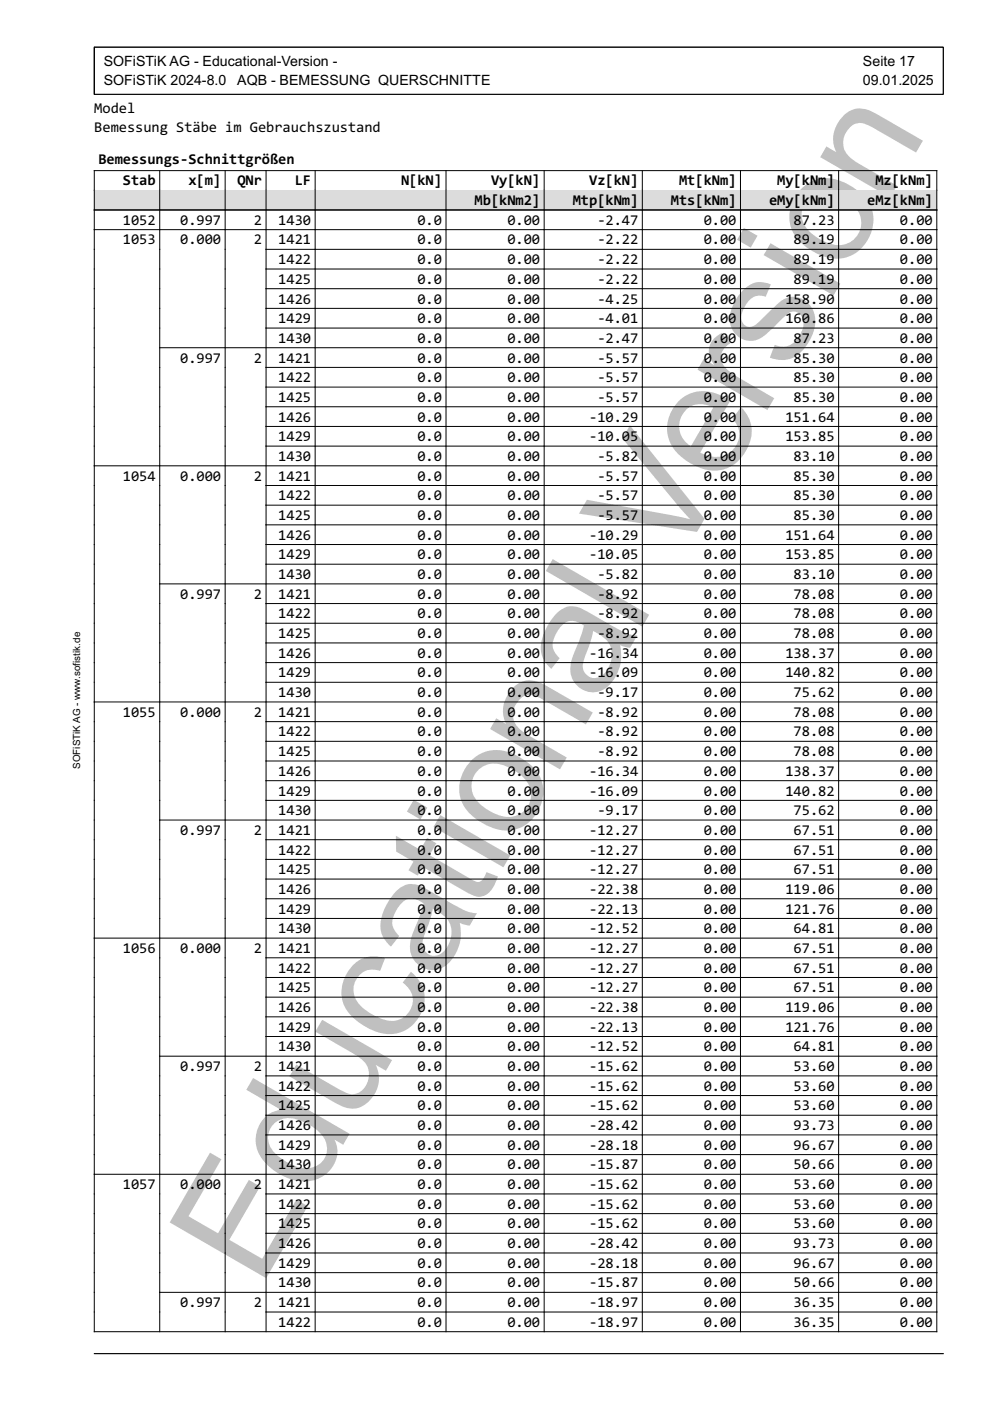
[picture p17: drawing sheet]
<svg xmlns="http://www.w3.org/2000/svg" width="210mm" height="297mm" viewBox="0 0 210 297" stroke-linecap="round" stroke-linejoin="round" font-family="sans-serif">
<defs><g id="words">
<text font-size="33" fill="#c0c0c0" x="55.1" y="273.3" transform="rotate(-60 55.1 273.3)">Educational Version</text>
<g font-size="3.2">
<text x="20" y="24">Model</text>
<text x="20" y="28">Bemessung Stäbe im Gebrauchszustand</text>
<text x="20.9" y="34.7">Bemessungs-Schnittgrößen</text>
<text x="26.1" y="39.3">Stab</text>
<text x="39.9" y="39.3">x[m]</text>
<text x="50.3" y="39.3">QNr</text>
<text x="62.5" y="39.3">LF</text>
<text x="85" y="39.3">N[kN]</text>
<text x="104.1" y="39.3">Vy[kN]</text>
<text x="124.9" y="39.3">Vz[kN]</text>
<text x="144" y="39.3">Mt[kNm]</text>
<text x="164.8" y="39.3">My[kNm]</text>
<text x="185.6" y="39.3">Mz[kNm]</text>
<text x="26.1" y="47.7">1052</text>
<text x="38.2" y="47.7">0.997</text>
<text x="53.8" y="47.7">2</text>
<text x="59" y="47.7">1430</text>
<text x="88.5" y="47.7">0.0</text>
<text x="100.6" y="43.5">Mb[kNm2]</text>
<text x="107.6" y="47.7">0.00</text>
<text x="121.4" y="43.5">Mtp[kNm]</text>
<text x="126.6" y="47.7">-2.47</text>
<text x="142.3" y="43.5">Mts[kNm]</text>
<text x="149.2" y="47.7">0.00</text>
<text x="163.1" y="43.5">eMy[kNm]</text>
<text x="168.3" y="47.7">87.23</text>
<text x="183.9" y="43.5">eMz[kNm]</text>
<text x="190.8" y="47.7">0.00</text>
<text x="26.1" y="51.8">1053</text>
<text x="38.2" y="51.8">0.000</text>
<text x="53.8" y="51.8">2</text>
<text x="59" y="51.8">1421</text>
<text x="88.5" y="51.8">0.0</text>
<text x="107.6" y="51.8">0.00</text>
<text x="126.6" y="51.8">-2.22</text>
<text x="149.2" y="51.8">0.00</text>
<text x="168.3" y="51.8">89.19</text>
<text x="190.8" y="51.8">0.00</text>
<text x="59" y="56">1422</text>
<text x="88.5" y="56">0.0</text>
<text x="107.6" y="56">0.00</text>
<text x="126.6" y="56">-2.22</text>
<text x="149.2" y="56">0.00</text>
<text x="168.3" y="56">89.19</text>
<text x="190.8" y="56">0.00</text>
<text x="59" y="60.2">1425</text>
<text x="59" y="64.4">1426</text>
<text x="88.5" y="60.2">0.0</text>
<text x="88.5" y="64.4">0.0</text>
<text x="107.6" y="60.2">0.00</text>
<text x="107.6" y="64.4">0.00</text>
<text x="126.6" y="60.2">-2.22</text>
<text x="126.6" y="64.4">-4.25</text>
<text x="149.2" y="60.2">0.00</text>
<text x="149.2" y="64.4">0.00</text>
<text x="166.5" y="64.4">158.90</text>
<text x="168.3" y="60.2">89.19</text>
<text x="190.8" y="60.2">0.00</text>
<text x="190.8" y="64.4">0.00</text>
<text x="59" y="68.5">1429</text>
<text x="88.5" y="68.5">0.0</text>
<text x="107.6" y="68.5">0.00</text>
<text x="126.6" y="68.5">-4.01</text>
<text x="149.2" y="68.5">0.00</text>
<text x="166.5" y="68.5">160.86</text>
<text x="190.8" y="68.5">0.00</text>
<text x="38.2" y="76.9">0.997</text>
<text x="53.8" y="76.9">2</text>
<text x="59" y="72.7">1430</text>
<text x="59" y="76.9">1421</text>
<text x="88.5" y="72.7">0.0</text>
<text x="88.5" y="76.9">0.0</text>
<text x="107.6" y="72.7">0.00</text>
<text x="107.6" y="76.9">0.00</text>
<text x="126.6" y="72.7">-2.47</text>
<text x="126.6" y="76.9">-5.57</text>
<text x="149.2" y="72.7">0.00</text>
<text x="149.2" y="76.9">0.00</text>
<text x="168.3" y="72.7">87.23</text>
<text x="168.3" y="76.9">85.30</text>
<text x="190.8" y="72.7">0.00</text>
<text x="190.8" y="76.9">0.00</text>
<text x="59" y="81">1422</text>
<text x="88.5" y="81">0.0</text>
<text x="107.6" y="81">0.00</text>
<text x="126.6" y="81">-5.57</text>
<text x="149.2" y="81">0.00</text>
<text x="168.3" y="81">85.30</text>
<text x="190.8" y="81">0.00</text>
<text x="59" y="85.2">1425</text>
<text x="59" y="89.4">1426</text>
<text x="88.5" y="85.2">0.0</text>
<text x="88.5" y="89.4">0.0</text>
<text x="107.6" y="85.2">0.00</text>
<text x="107.6" y="89.4">0.00</text>
<text x="124.9" y="89.4">-10.29</text>
<text x="126.6" y="85.2">-5.57</text>
<text x="149.2" y="85.2">0.00</text>
<text x="149.2" y="89.4">0.00</text>
<text x="166.5" y="89.4">151.64</text>
<text x="168.3" y="85.2">85.30</text>
<text x="190.8" y="85.2">0.00</text>
<text x="190.8" y="89.4">0.00</text>
<text x="59" y="93.6">1429</text>
<text x="88.5" y="93.6">0.0</text>
<text x="107.6" y="93.6">0.00</text>
<text x="124.9" y="93.6">-10.05</text>
<text x="149.2" y="93.6">0.00</text>
<text x="166.5" y="93.6">153.85</text>
<text x="190.8" y="93.6">0.00</text>
<text x="26.1" y="101.9">1054</text>
<text x="38.2" y="101.9">0.000</text>
<text x="53.8" y="101.9">2</text>
<text x="59" y="97.7">1430</text>
<text x="59" y="101.9">1421</text>
<text x="88.5" y="97.7">0.0</text>
<text x="88.5" y="101.9">0.0</text>
<text x="107.6" y="97.7">0.00</text>
<text x="107.6" y="101.9">0.00</text>
<text x="126.6" y="97.7">-5.82</text>
<text x="126.6" y="101.9">-5.57</text>
<text x="149.2" y="97.7">0.00</text>
<text x="149.2" y="101.9">0.00</text>
<text x="168.3" y="97.7">83.10</text>
<text x="168.3" y="101.9">85.30</text>
<text x="190.8" y="97.7">0.00</text>
<text x="190.8" y="101.9">0.00</text>
<text x="59" y="106.1">1422</text>
<text x="88.5" y="106.1">0.0</text>
<text x="107.6" y="106.1">0.00</text>
<text x="126.6" y="106.1">-5.57</text>
<text x="149.2" y="106.1">0.00</text>
<text x="168.3" y="106.1">85.30</text>
<text x="190.8" y="106.1">0.00</text>
<text x="59" y="110.3">1425</text>
<text x="88.5" y="110.3">0.0</text>
<text x="107.6" y="110.3">0.00</text>
<text x="126.6" y="110.3">-5.57</text>
<text x="149.2" y="110.3">0.00</text>
<text x="168.3" y="110.3">85.30</text>
<text x="190.8" y="110.3">0.00</text>
<text x="59" y="114.4">1426</text>
<text x="59" y="118.6">1429</text>
<text x="88.5" y="114.4">0.0</text>
<text x="88.5" y="118.6">0.0</text>
<text x="107.6" y="114.4">0.00</text>
<text x="107.6" y="118.6">0.00</text>
<text x="124.9" y="114.4">-10.29</text>
<text x="124.9" y="118.6">-10.05</text>
<text x="149.2" y="114.4">0.00</text>
<text x="149.2" y="118.6">0.00</text>
<text x="166.5" y="114.4">151.64</text>
<text x="166.5" y="118.6">153.85</text>
<text x="190.8" y="114.4">0.00</text>
<text x="190.8" y="118.6">0.00</text>
<text x="59" y="122.8">1430</text>
<text x="88.5" y="122.8">0.0</text>
<text x="107.6" y="122.8">0.00</text>
<text x="126.6" y="122.8">-5.82</text>
<text x="149.2" y="122.8">0.00</text>
<text x="168.3" y="122.8">83.10</text>
<text x="190.8" y="122.8">0.00</text>
<text x="38.2" y="126.9">0.997</text>
<text x="53.8" y="126.9">2</text>
<text x="59" y="126.9">1421</text>
<text x="59" y="131.1">1422</text>
<text x="88.5" y="126.9">0.0</text>
<text x="88.5" y="131.1">0.0</text>
<text x="107.6" y="126.9">0.00</text>
<text x="107.6" y="131.1">0.00</text>
<text x="126.6" y="126.9">-8.92</text>
<text x="126.6" y="131.1">-8.92</text>
<text x="149.2" y="126.9">0.00</text>
<text x="149.2" y="131.1">0.00</text>
<text x="168.3" y="126.9">78.08</text>
<text x="168.3" y="131.1">78.08</text>
<text x="190.8" y="126.9">0.00</text>
<text x="190.8" y="131.1">0.00</text>
<text x="59" y="135.3">1425</text>
<text x="88.5" y="135.3">0.0</text>
<text x="107.6" y="135.3">0.00</text>
<text x="126.6" y="135.3">-8.92</text>
<text x="149.2" y="135.3">0.00</text>
<text x="168.3" y="135.3">78.08</text>
<text x="190.8" y="135.3">0.00</text>
<text x="59" y="139.5">1426</text>
<text x="59" y="143.6">1429</text>
<text x="88.5" y="139.5">0.0</text>
<text x="88.5" y="143.6">0.0</text>
<text x="107.6" y="139.5">0.00</text>
<text x="107.6" y="143.6">0.00</text>
<text x="124.9" y="139.5">-16.34</text>
<text x="124.9" y="143.6">-16.09</text>
<text x="149.2" y="139.5">0.00</text>
<text x="149.2" y="143.6">0.00</text>
<text x="166.5" y="139.5">138.37</text>
<text x="166.5" y="143.6">140.82</text>
<text x="190.8" y="139.5">0.00</text>
<text x="190.8" y="143.6">0.00</text>
<text x="59" y="147.8">1430</text>
<text x="88.5" y="147.8">0.0</text>
<text x="107.6" y="147.8">0.00</text>
<text x="126.6" y="147.8">-9.17</text>
<text x="149.2" y="147.8">0.00</text>
<text x="168.3" y="147.8">75.62</text>
<text x="190.8" y="147.8">0.00</text>
<text x="26.1" y="152">1055</text>
<text x="38.2" y="152">0.000</text>
<text x="53.8" y="152">2</text>
<text x="59" y="152">1421</text>
<text x="88.5" y="152">0.0</text>
<text x="107.6" y="152">0.00</text>
<text x="126.6" y="152">-8.92</text>
<text x="149.2" y="152">0.00</text>
<text x="168.3" y="152">78.08</text>
<text x="190.8" y="152">0.00</text>
<text x="59" y="156.1">1422</text>
<text x="59" y="160.3">1425</text>
<text x="88.5" y="156.1">0.0</text>
<text x="88.5" y="160.3">0.0</text>
<text x="107.6" y="156.1">0.00</text>
<text x="107.6" y="160.3">0.00</text>
<text x="126.6" y="156.1">-8.92</text>
<text x="126.6" y="160.3">-8.92</text>
<text x="149.2" y="156.1">0.00</text>
<text x="149.2" y="160.3">0.00</text>
<text x="168.3" y="156.1">78.08</text>
<text x="168.3" y="160.3">78.08</text>
<text x="190.8" y="156.1">0.00</text>
<text x="190.8" y="160.3">0.00</text>
<text x="59" y="164.5">1426</text>
<text x="88.5" y="164.5">0.0</text>
<text x="107.6" y="164.5">0.00</text>
<text x="124.9" y="164.5">-16.34</text>
<text x="149.2" y="164.5">0.00</text>
<text x="166.5" y="164.5">138.37</text>
<text x="190.8" y="164.5">0.00</text>
<text x="59" y="168.7">1429</text>
<text x="59" y="172.8">1430</text>
<text x="88.5" y="168.7">0.0</text>
<text x="88.5" y="172.8">0.0</text>
<text x="107.6" y="168.7">0.00</text>
<text x="107.6" y="172.8">0.00</text>
<text x="124.9" y="168.7">-16.09</text>
<text x="126.6" y="172.8">-9.17</text>
<text x="149.2" y="168.7">0.00</text>
<text x="149.2" y="172.8">0.00</text>
<text x="166.5" y="168.7">140.82</text>
<text x="168.3" y="172.8">75.62</text>
<text x="190.8" y="168.7">0.00</text>
<text x="190.8" y="172.8">0.00</text>
<text x="38.2" y="177">0.997</text>
<text x="53.8" y="177">2</text>
<text x="59" y="177">1421</text>
<text x="88.5" y="177">0.0</text>
<text x="107.6" y="177">0.00</text>
<text x="124.9" y="177">-12.27</text>
<text x="149.2" y="177">0.00</text>
<text x="168.3" y="177">67.51</text>
<text x="190.8" y="177">0.00</text>
<text x="59" y="181.2">1422</text>
<text x="59" y="185.4">1425</text>
<text x="88.5" y="181.2">0.0</text>
<text x="88.5" y="185.4">0.0</text>
<text x="107.6" y="181.2">0.00</text>
<text x="107.6" y="185.4">0.00</text>
<text x="124.9" y="181.2">-12.27</text>
<text x="124.9" y="185.4">-12.27</text>
<text x="149.2" y="181.2">0.00</text>
<text x="149.2" y="185.4">0.00</text>
<text x="168.3" y="181.2">67.51</text>
<text x="168.3" y="185.4">67.51</text>
<text x="190.8" y="181.2">0.00</text>
<text x="190.8" y="185.4">0.00</text>
<text x="59" y="189.5">1426</text>
<text x="88.5" y="189.5">0.0</text>
<text x="107.6" y="189.5">0.00</text>
<text x="124.9" y="189.5">-22.38</text>
<text x="149.2" y="189.5">0.00</text>
<text x="166.5" y="189.5">119.06</text>
<text x="190.8" y="189.5">0.00</text>
<text x="59" y="193.7">1429</text>
<text x="59" y="197.9">1430</text>
<text x="88.5" y="193.7">0.0</text>
<text x="88.5" y="197.9">0.0</text>
<text x="107.6" y="193.7">0.00</text>
<text x="107.6" y="197.9">0.00</text>
<text x="124.9" y="193.7">-22.13</text>
<text x="124.9" y="197.9">-12.52</text>
<text x="149.2" y="193.7">0.00</text>
<text x="149.2" y="197.9">0.00</text>
<text x="166.5" y="193.7">121.76</text>
<text x="168.3" y="197.9">64.81</text>
<text x="190.8" y="193.7">0.00</text>
<text x="190.8" y="197.9">0.00</text>
<text x="26.1" y="202">1056</text>
<text x="38.2" y="202">0.000</text>
<text x="53.8" y="202">2</text>
<text x="59" y="202">1421</text>
<text x="88.5" y="202">0.0</text>
<text x="107.6" y="202">0.00</text>
<text x="124.9" y="202">-12.27</text>
<text x="149.2" y="202">0.00</text>
<text x="168.3" y="202">67.51</text>
<text x="190.8" y="202">0.00</text>
<text x="59" y="206.2">1422</text>
<text x="88.5" y="206.2">0.0</text>
<text x="107.6" y="206.2">0.00</text>
<text x="124.9" y="206.2">-12.27</text>
<text x="149.2" y="206.2">0.00</text>
<text x="168.3" y="206.2">67.51</text>
<text x="190.8" y="206.2">0.00</text>
<text x="59" y="210.4">1425</text>
<text x="59" y="214.6">1426</text>
<text x="88.5" y="210.4">0.0</text>
<text x="88.5" y="214.6">0.0</text>
<text x="107.6" y="210.4">0.00</text>
<text x="107.6" y="214.6">0.00</text>
<text x="124.9" y="210.4">-12.27</text>
<text x="124.9" y="214.6">-22.38</text>
<text x="149.2" y="210.4">0.00</text>
<text x="149.2" y="214.6">0.00</text>
<text x="166.5" y="214.6">119.06</text>
<text x="168.3" y="210.4">67.51</text>
<text x="190.8" y="210.4">0.00</text>
<text x="190.8" y="214.6">0.00</text>
<text x="59" y="218.7">1429</text>
<text x="88.5" y="218.7">0.0</text>
<text x="107.6" y="218.7">0.00</text>
<text x="124.9" y="218.7">-22.13</text>
<text x="149.2" y="218.7">0.00</text>
<text x="166.5" y="218.7">121.76</text>
<text x="190.8" y="218.7">0.00</text>
<text x="38.2" y="227.1">0.997</text>
<text x="53.8" y="227.1">2</text>
<text x="59" y="222.9">1430</text>
<text x="59" y="227.1">1421</text>
<text x="88.5" y="222.9">0.0</text>
<text x="88.5" y="227.1">0.0</text>
<text x="107.6" y="222.9">0.00</text>
<text x="107.6" y="227.1">0.00</text>
<text x="124.9" y="222.9">-12.52</text>
<text x="124.9" y="227.1">-15.62</text>
<text x="149.2" y="222.9">0.00</text>
<text x="149.2" y="227.1">0.00</text>
<text x="168.3" y="222.9">64.81</text>
<text x="168.3" y="227.1">53.60</text>
<text x="190.8" y="222.9">0.00</text>
<text x="190.8" y="227.1">0.00</text>
<text x="59" y="231.2">1422</text>
<text x="88.5" y="231.2">0.0</text>
<text x="107.6" y="231.2">0.00</text>
<text x="124.9" y="231.2">-15.62</text>
<text x="149.2" y="231.2">0.00</text>
<text x="168.3" y="231.2">53.60</text>
<text x="190.8" y="231.2">0.00</text>
<text x="59" y="235.4">1425</text>
<text x="59" y="239.6">1426</text>
<text x="88.5" y="235.4">0.0</text>
<text x="88.5" y="239.6">0.0</text>
<text x="107.6" y="235.4">0.00</text>
<text x="107.6" y="239.6">0.00</text>
<text x="124.9" y="235.4">-15.62</text>
<text x="124.9" y="239.6">-28.42</text>
<text x="149.2" y="235.4">0.00</text>
<text x="149.2" y="239.6">0.00</text>
<text x="168.3" y="235.4">53.60</text>
<text x="168.3" y="239.6">93.73</text>
<text x="190.8" y="235.4">0.00</text>
<text x="190.8" y="239.6">0.00</text>
<text x="59" y="243.8">1429</text>
<text x="88.5" y="243.8">0.0</text>
<text x="107.6" y="243.8">0.00</text>
<text x="124.9" y="243.8">-28.18</text>
<text x="149.2" y="243.8">0.00</text>
<text x="168.3" y="243.8">96.67</text>
<text x="190.8" y="243.8">0.00</text>
<text x="59" y="247.9">1430</text>
<text x="88.5" y="247.9">0.0</text>
<text x="107.6" y="247.9">0.00</text>
<text x="124.9" y="247.9">-15.87</text>
<text x="149.2" y="247.9">0.00</text>
<text x="168.3" y="247.9">50.66</text>
<text x="190.8" y="247.9">0.00</text>
<text x="26.1" y="252.1">1057</text>
<text x="38.2" y="252.1">0.000</text>
<text x="53.8" y="252.1">2</text>
<text x="59" y="252.1">1421</text>
<text x="59" y="256.3">1422</text>
<text x="88.5" y="252.1">0.0</text>
<text x="88.5" y="256.3">0.0</text>
<text x="107.6" y="252.1">0.00</text>
<text x="107.6" y="256.3">0.00</text>
<text x="124.9" y="252.1">-15.62</text>
<text x="124.9" y="256.3">-15.62</text>
<text x="149.2" y="252.1">0.00</text>
<text x="149.2" y="256.3">0.00</text>
<text x="168.3" y="252.1">53.60</text>
<text x="168.3" y="256.3">53.60</text>
<text x="190.8" y="252.1">0.00</text>
<text x="190.8" y="256.3">0.00</text>
<text x="59" y="260.5">1425</text>
<text x="88.5" y="260.5">0.0</text>
<text x="107.6" y="260.5">0.00</text>
<text x="124.9" y="260.5">-15.62</text>
<text x="149.2" y="260.5">0.00</text>
<text x="168.3" y="260.5">53.60</text>
<text x="190.8" y="260.5">0.00</text>
<text x="59" y="264.6">1426</text>
<text x="59" y="268.8">1429</text>
<text x="88.5" y="264.6">0.0</text>
<text x="88.5" y="268.8">0.0</text>
<text x="107.6" y="264.6">0.00</text>
<text x="107.6" y="268.8">0.00</text>
<text x="124.9" y="264.6">-28.42</text>
<text x="124.9" y="268.8">-28.18</text>
<text x="149.2" y="264.6">0.00</text>
<text x="149.2" y="268.8">0.00</text>
<text x="168.3" y="264.6">93.73</text>
<text x="168.3" y="268.8">96.67</text>
<text x="190.8" y="264.6">0.00</text>
<text x="190.8" y="268.8">0.00</text>
<text x="59" y="273">1430</text>
<text x="88.5" y="273">0.0</text>
<text x="107.6" y="273">0.00</text>
<text x="124.9" y="273">-15.87</text>
<text x="149.2" y="273">0.00</text>
<text x="168.3" y="273">50.66</text>
<text x="190.8" y="273">0.00</text>
<text x="38.2" y="277.1">0.997</text>
<text x="53.8" y="277.1">2</text>
<text x="59" y="277.1">1421</text>
<text x="59" y="281.3">1422</text>
<text x="88.5" y="277.1">0.0</text>
<text x="88.5" y="281.3">0.0</text>
<text x="107.6" y="277.1">0.00</text>
<text x="107.6" y="281.3">0.00</text>
<text x="124.9" y="277.1">-18.97</text>
<text x="124.9" y="281.3">-18.97</text>
<text x="149.2" y="277.1">0.00</text>
<text x="149.2" y="281.3">0.00</text>
<text x="168.3" y="277.1">36.35</text>
<text x="168.3" y="281.3">36.35</text>
<text x="190.8" y="277.1">0.00</text>
<text x="190.8" y="281.3">0.00</text>
</g>
<g font-size="3">
<text x="22" y="14">SOFiSTiK AG - Educational-Version -</text>
<text x="22" y="18">SOFiSTiK 2024-8.0</text>
<text x="50.3" y="18">AQB - BEMESSUNG QUERSCHNITTE</text>
<text x="183" y="14">Seite 17</text>
<text x="183" y="18">09.01.2025</text>
</g>
<text font-size="2.1" x="17" y="163" transform="rotate(-90 17 163)">SOFiSTiK AG - www.sofistik.de</text>
</g></defs>
<path d="M20 10h180v10h-180zM33.9 36.2v4.1M47.7 36.2v4.1M56.4 36.2v4.1M66.8 36.2v4.1M94.6 36.2v4.1M115.4 36.2v4.1M136.2 36.2v4.1M157 36.2v4.1M177.8 36.2v4.1M20 40.3v-4.1h178.6v4.1M20 287h180" fill="none" stroke="#000" stroke-width=".21"/>
<path d="M20 40.3h178.6v4.2h-178.6z" fill="#dcdcdc"/>
<g fill="none" stroke="#000" stroke-width=".21">
<path d="M20 40.3v242h178.6v-242M20 44.5h178.6M20 48.7h178.6M33.9 40.3v242M47.7 40.3v242M56.4 40.3v242M56.4 52.9h142.2M56.4 57h142.2M66.8 40.3v242M94.6 40.3v242M115.4 40.3v242M136.2 40.3v242"/>
<path d="M157 40.3v242M177.8 40.3v242M33.9 73.7h164.7M56.4 61.2h142.2M56.4 65.4h142.2M56.4 69.6h142.2M56.4 77.9h142.2M20 98.8h178.6M56.4 82.1h142.2M56.4 86.2h142.2M56.4 90.4h142.2M56.4 94.6h142.2"/>
<path d="M56.4 102.9h142.2M56.4 107.1h142.2M56.4 111.3h142.2M56.4 115.5h142.2M56.4 119.6h142.2M33.9 123.8h164.7M56.4 128h142.2M56.4 132.1h142.2M56.4 136.3h142.2M20 148.8h178.6M56.4 140.5h142.2M56.4 144.7h142.2"/>
<path d="M56.4 153h142.2M56.4 157.2h142.2M33.9 173.9h164.7M56.4 161.3h142.2M56.4 165.5h142.2M56.4 169.7h142.2M56.4 178h142.2M20 198.9h178.6M56.4 182.2h142.2M56.4 186.4h142.2M56.4 190.6h142.2M56.4 194.7h142.2"/>
<path d="M56.4 203.1h142.2M56.4 207.2h142.2M56.4 211.4h142.2M56.4 215.6h142.2M56.4 219.8h142.2M33.9 223.9h164.7M56.4 228.1h142.2M56.4 232.3h142.2M56.4 236.4h142.2M20 249h178.6M56.4 240.6h142.2M56.4 244.8h142.2"/>
<path d="M56.4 253.1h142.2M56.4 257.3h142.2M33.9 274h164.7M56.4 261.5h142.2M56.4 265.7h142.2M56.4 269.8h142.2M56.4 278.2h142.2"/>
</g>
<use href="#words"/>
</svg>
